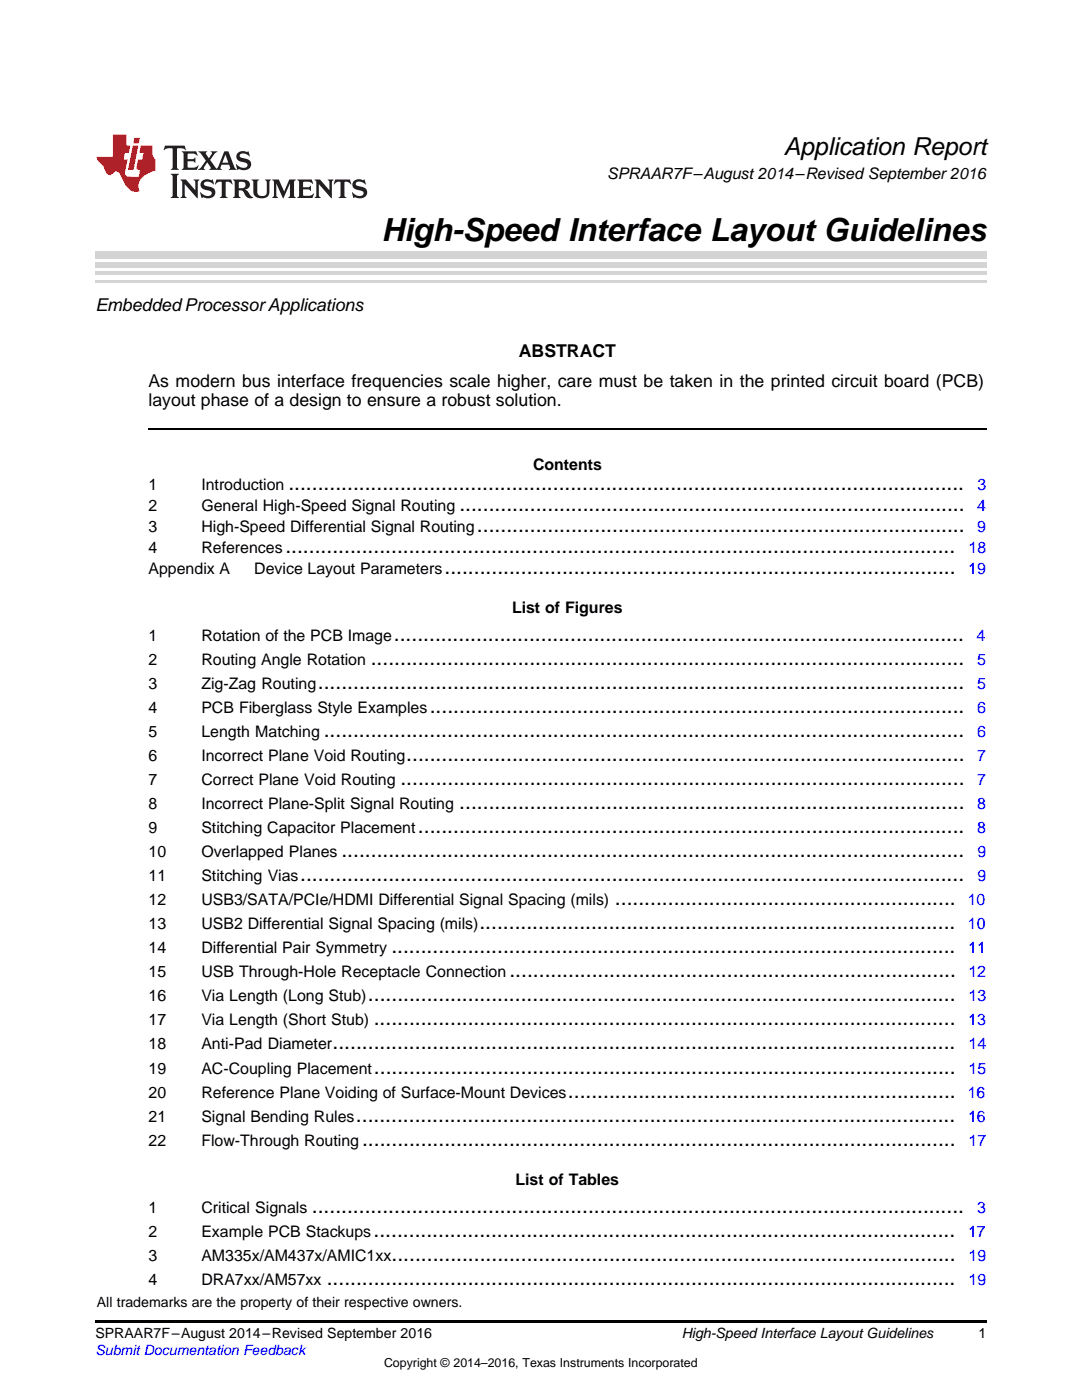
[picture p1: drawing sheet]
<svg xmlns="http://www.w3.org/2000/svg" width="216mm" height="279mm" viewBox="0 0 216 279" stroke-linecap="round" stroke-linejoin="round" font-family="sans-serif">
<defs><g id="words">
<text font-size="6.3" x="76.1" y="48">High-Speed Interface Layout Guidelines</text>
<text font-size="4.9" x="156.4" y="30.9">Application Report</text>
<g font-size="4.2">
<text x="57.5" y="97.8">...................................................................................................................</text>
<text x="91.7" y="102">......................................................................................</text>
<text x="95.2" y="106.2">...................................................................................</text>
<text x="56.9" y="110.3">..................................................................................................................</text>
<text x="88.7" y="114.5">.......................................................................................</text>
<text x="78.6" y="127.9">.................................................................................................</text>
<text x="63.4" y="137.5">..............................................................................................................</text>
<text x="74" y="132.7">.....................................................................................................</text>
<text x="85.8" y="142.3">...........................................................................................</text>
<text x="64.6" y="147.1">.............................................................................................................</text>
<text x="81.1" y="151.9">...............................................................................................</text>
<text x="79.9" y="156.7">................................................................................................</text>
<text x="91.6" y="161.5">......................................................................................</text>
<text x="83.4" y="166.3">.............................................................................................</text>
<text x="68.1" y="171.1">..........................................................................................................</text>
<text x="59.9" y="175.9">.................................................................................................................</text>
<text x="95.7" y="185.5">.................................................................................</text>
<text x="122.7" y="180.7">..........................................................</text>
<text x="78.1" y="190.3">................................................................................................</text>
<text x="101.6" y="195.1">............................................................................</text>
<text x="73.4" y="199.8">....................................................................................................</text>
<text x="66.4" y="209.4">..........................................................................................................</text>
<text x="74.6" y="204.6">...................................................................................................</text>
<text x="74.6" y="214.2">...................................................................................................</text>
<text x="113.3" y="219">..................................................................</text>
<text x="71" y="223.8">......................................................................................................</text>
<text x="72.3" y="228.6">.....................................................................................................</text>
<text x="62.2" y="242">...............................................................................................................</text>
<text x="74.5" y="246.8">...................................................................................................</text>
<text x="78.1" y="251.6">................................................................................................</text>
<text x="65.2" y="256.4">...........................................................................................................</text>
</g>
<g font-size="3.5">
<text x="19" y="62.1">EmbeddedProcessorApplications</text>
<text x="103.5" y="71.2">ABSTRACT</text>
<text x="29.6" y="77.2">As modern bus interface frequencies scale higher, care must be taken in the printed circuit board (PCB)</text>
<text x="29.6" y="81">layout phase of a design to ensure a robust solution.</text>
</g>
<g font-size="3.2">
<text x="121.1" y="35.7">SPRAAR7F–August 2014–Revised September 2016</text>
<text x="106.4" y="93.8">Contents</text>
<text x="29.6" y="97.8">1</text>
<text x="29.6" y="102">2</text>
<text x="40.2" y="97.8">Introduction</text>
<text x="40.2" y="102">General High-Speed Signal Routing</text>
<text x="29.6" y="106.2">3</text>
<text x="40.2" y="106.2">High-Speed Differential Signal Routing</text>
<text x="29.6" y="110.3">4</text>
<text x="40.2" y="110.3">References</text>
<text x="29.6" y="114.5">Appendix A</text>
<text x="50.7" y="114.5">Device Layout Parameters</text>
<text x="102.2" y="122.3">List of Figures</text>
<text x="29.6" y="127.9">1</text>
<text x="40.2" y="127.9">Rotation of the PCB Image</text>
<text x="29.6" y="132.7">2</text>
<text x="29.6" y="137.5">3</text>
<text x="40.2" y="132.7">Routing Angle Rotation</text>
<text x="40.2" y="137.5">Zig-Zag Routing</text>
<text x="29.6" y="142.3">4</text>
<text x="40.2" y="142.3">PCB Fiberglass Style Examples</text>
<text x="29.6" y="147.1">5</text>
<text x="40.2" y="147.1">Length Matching</text>
<text x="29.6" y="151.9">6</text>
<text x="40.2" y="151.9">Incorrect Plane Void Routing</text>
<text x="29.6" y="156.7">7</text>
<text x="29.6" y="161.5">8</text>
<text x="40.2" y="156.7">Correct Plane Void Routing</text>
<text x="40.2" y="161.5">Incorrect Plane-Split Signal Routing</text>
<text x="29.6" y="166.3">9</text>
<text x="40.2" y="166.3">Stitching Capacitor Placement</text>
<text x="29.6" y="171.1">10</text>
<text x="40.2" y="171.1">Overlapped Planes</text>
<text x="29.6" y="175.9">11</text>
<text x="40.2" y="175.9">Stitching Vias</text>
<text x="29.6" y="180.7">12</text>
<text x="29.6" y="185.5">13</text>
<text x="40.2" y="180.7">USB3/SATA/PCIe/HDMI Differential Signal Spacing (mils)</text>
<text x="40.2" y="185.5">USB2 Differential Signal Spacing (mils)</text>
<text x="29.6" y="190.3">14</text>
<text x="40.2" y="190.3">Differential Pair Symmetry</text>
<text x="29.6" y="195.1">15</text>
<text x="40.2" y="195.1">USB Through-Hole Receptacle Connection</text>
<text x="29.6" y="199.8">16</text>
<text x="40.2" y="199.8">Via Length (Long Stub)</text>
<text x="29.6" y="204.6">17</text>
<text x="29.6" y="209.4">18</text>
<text x="40.2" y="204.6">Via Length (Short Stub)</text>
<text x="40.2" y="209.4">Anti-Pad Diameter</text>
<text x="29.6" y="214.2">19</text>
<text x="40.2" y="214.2">AC-Coupling Placement</text>
<text x="29.6" y="219">20</text>
<text x="40.2" y="219">Reference Plane Voiding of Surface-Mount Devices</text>
<text x="29.6" y="223.8">21</text>
<text x="40.2" y="223.8">Signal Bending Rules</text>
<text x="29.6" y="228.6">22</text>
<text x="40.2" y="228.6">Flow-Through Routing</text>
<text x="102.9" y="236.5">List of Tables</text>
<text x="29.6" y="242">1</text>
<text x="40.2" y="242">Critical Signals</text>
<text x="29.6" y="246.8">2</text>
<text x="29.6" y="251.6">3</text>
<text x="40.2" y="246.8">Example PCB Stackups</text>
<text x="40.2" y="251.6">AM335x/AM437x/AMIC1xx</text>
<text x="29.6" y="256.4">4</text>
<text x="40.2" y="256.4">DRA7xx/AM57xx</text>
</g>
<g font-size="3.2" fill="#00f">
<text x="195" y="102">4</text>
<text x="195" y="97.8">3</text>
<text x="195" y="106.2">9</text>
<text x="193.3" y="110.3">18</text>
<text x="193.2" y="114.5">19</text>
<text x="194.9" y="127.9">4</text>
<text x="195" y="132.7">5</text>
<text x="195" y="137.5">5</text>
<text x="195" y="142.3">6</text>
<text x="195" y="147.1">6</text>
<text x="195" y="151.9">7</text>
<text x="195" y="161.5">8</text>
<text x="195" y="156.7">7</text>
<text x="195" y="166.3">8</text>
<text x="195" y="171.1">9</text>
<text x="195" y="175.9">9</text>
<text x="193.1" y="180.7">10</text>
<text x="193.1" y="185.5">10</text>
<text x="193.2" y="190.3">11</text>
<text x="193.2" y="195.1">12</text>
<text x="193.3" y="199.8">13</text>
<text x="193.2" y="204.6">13</text>
<text x="193.3" y="209.4">14</text>
<text x="193.3" y="214.2">15</text>
<text x="193.1" y="219">16</text>
<text x="193.2" y="223.8">16</text>
<text x="193.3" y="228.6">17</text>
<text x="195" y="242">3</text>
<text x="193.2" y="246.8">17</text>
<text x="193.3" y="251.6">19</text>
<text x="193.3" y="256.4">19</text>
</g>
<g font-size="2.8">
<text x="19.3" y="260.9">All trademarks are the property of their respective owners.</text>
<text x="19" y="267.1">SPRAAR7F–August 2014–Revised September 2016</text>
<text x="136" y="267.1">High-Speed Interface Layout Guidelines</text>
<text x="195.3" y="267">1</text>
</g>
<text font-size="2.8" fill="#00f" x="19" y="270.4">Submit Documentation Feedback</text>
<text font-size="2.5" x="76.6" y="272.7">Copyright © 2014–2016, Texas Instruments Incorporated</text>
</g></defs>
<path d="M19 263.5h177.8v.6h-177.8z" fill="#000"/>
<path d="M29.6 85.5h167.2" fill="none" stroke="#000" stroke-width=".35"/>
<path d="M19 56.1h177.8" fill="none" stroke="#d4d4d4" stroke-width=".42"/>
<g fill="#d4d4d4">
<path d="M19 54.2h177.8v.7h-177.8z"/>
<path d="M19 52.4h177.8v1h-177.8z"/>
<path d="M19 50.3h177.8v1.4h-177.8z"/>
</g>
<path d="M32.9 29.1l-.3 .9h.1a1.64 1.64 0 0 1 1.7-.3l.1 3.6-.4 .6h1.6l-.4-.6v-3.5v-.1l.4-.1a1.36 1.36 0 0 1 1.3 .4h.1l-.3-.9zM36.3 30.2l.3 .3v.3v2.5v.3l-.3 .3h3l.3-.9h-.1a1.87 1.87 0 0 1-2 .4l-.1-1.2h1.2l.4 .3v-1.1l-.4 .3-1.2 .1 .1-1.1 .2-.1a1.66 1.66 0 0 1 1.7 .5l.1-.1-.3-.8zM39.6 30.2l1.5 1.9-.9 1.2-.7 .6h1.4l-.3-.3 .7-1.2 .8 1.2-.3 .3h2.5l-.3-.3 .2-.7h1.5l.2 .6-.3 .4h1.6l-.4-.5-1.2-3.2h-.8l-1.2 2.9-.4 .6-1.3-1.8 .9-1.1 .6-.6h-1.4l.3 .3-.6 1.1-.6-1 .2-.4zM45 30.8l.6 1.7h-1.2zM47.4 30.6a1.04 1.04 0 0 0-.2 1.1 1.04 1.04 0 0 0 1 .6l1 .2a.5 .5 0 0 1 .2 .6 .5 .5 0 0 1-.5 .4 1.76 1.76 0 0 1-1.7-.8l-.1 .1 .3 1.1 .2-.1a2.54 2.54 0 0 0 2.2-.3 1.12 1.12 0 0 0 .2-1.2 1.12 1.12 0 0 0-1-.6l-1-.3a.4 .4 0 0 1-.2-.4 .4 .4 0 0 1 .4-.3 1.6 1.6 0 0 1 1.6 .5h.1l-.3-1-.3 .2-.2-.1a1.62 1.62 0 0 0-1.7 .3zM34.1 34.7l.3 .3 .1 .3v3.6l-.1 .3-.3 .3h1.6l-.3-.3-.1-.3v-3.6l.1-.3 .3-.3zM36 35.8l.4 .6v2.5l-.1 .3-.3 .3h1.2l-.3-.6v-2.1l2.6 2.8v-3.2l.3-.6h-1.2l.3 .4 .1 1.7-1.9-2.1zM40.3 36.2a1.04 1.04 0 0 0-.2 1.1 1.04 1.04 0 0 0 .9 .6l1 .3a.5 .5 0 0 1 .2 .5 .5 .5 0 0 1-.4 .4 1.76 1.76 0 0 1-1.8-.7h-.1l.3 1.1 .2-.1a2.55 2.55 0 0 0 2.3-.3 1.12 1.12 0 0 0 .2-1.2 1.12 1.12 0 0 0-1-.6l-1-.3a.41 .41 0 0 1-.2-.4 .41 .41 0 0 1 .4-.3 1.6 1.6 0 0 1 1.5 .5h.1l-.3-1-.2 .2-.2-.1a1.64 1.64 0 0 0-1.7 .3zM43.2 35.8l-.3 1h.1a.95 .95 0 0 1 1.2-.5v2.6v.3l-.4 .3h1.6l-.3-.3-.1-.3v-2.4l.3-.2a1.02 1.02 0 0 1 1 .5h.1l-.3-1zM46.5 35.8l.3 .4v.2v2.5v.3l-.3 .3h1.5l-.3-.3-.1-1.2a.9 .9 0 0 1 1.2 .8 1.07 1.07 0 0 0 1.7 .6 1.97 1.97 0 0 1-1.1-1.3l-.5-.3a.98 .98 0 0 0 1-1 .98 .98 0 0 0-1-.9zM47.7 36.3h.2a.81 .81 0 0 1 1.1 .6 .64 .64 0 0 1-.7 .7h-.7zM50.2 35.8l.3 .4 .1 .2v1.9a1.59 1.59 0 0 0 2.1 1.2 1.15 1.15 0 0 0 1.1-1.2v-2.1l.3-.4h-1.2l.3 .6v1.9a.97 .97 0 0 1-.7 .9 .97 .97 0 0 1-1.1-.6l-.1-2.2 .1-.2 .3-.4zM54.3 35.8l.3 .4 .1 .2v2.5l-.4 .6h1.2l-.4-.6v-2.3l1.4 3 1.4-3v2.3l-.4 .6h1.5l-.3-.3v-.3v-2.5v-.2l.3-.4h-1.3l-1 2.4-1.1-2.4zM59.3 35.8l.3 .4 .1 .2v2.5l-.1 .3-.3 .3h3l.4-.8-.1-.1a1.88 1.88 0 0 1-2.1 .4v-1.2h1.2l.3 .3v-1l-.3 .2-1.2 .1v-1l.3-.1a1.66 1.66 0 0 1 1.6 .4h.1l-.3-.9zM62.8 35.8l.3 .6v2.5v.3l-.3 .3h1.2l-.4-.6v-2.1l2.6 2.8v-3.2l.3-.6h-1.1l.3 .4v1.7l-1.8-2.1zM66.9 35.8l-.3 1h.1a.95 .95 0 0 1 1.2-.5v2.6v.3l-.4 .3h1.6l-.3-.3-.1-.3v-2.4l.3-.2a1.02 1.02 0 0 1 1 .5h.1l-.3-1zM70.6 36.2a1.04 1.04 0 0 0-.2 1.1 1.04 1.04 0 0 0 .9 .6l1 .3a.5 .5 0 0 1 .2 .5 .5 .5 0 0 1-.4 .4 1.75 1.75 0 0 1-1.8-.7h-.1l.3 1.1 .2-.1a2.56 2.56 0 0 0 2.3-.3 1.12 1.12 0 0 0 .2-1.2 1.12 1.12 0 0 0-1-.6l-1-.3a.4 .4 0 0 1-.2-.4 .4 .4 0 0 1 .4-.3 1.6 1.6 0 0 1 1.5 .5h.1l-.3-1-.2 .2-.2-.1a1.64 1.64 0 0 0-1.7 .3z" fill="#231f20"/>
<path d="M22.5 26.9v4.4h-3.2a2.57 2.57 0 0 0 1.2 1.7l.4 .8a1.22 1.22 0 0 0 1.3 1.1l.2-.2a.9 .9 0 0 1 1-.5 .9 .9 0 0 1 .7 .9l.5 1.1a2.58 2.58 0 0 0 3.3 1.9 2.35 2.35 0 0 1 .9-3.1l1.1-.6 1.1-.3v-2.3a1.45 1.45 0 0 1-.6-1.3v-1.5h-2.3l-.3 1.5h.8l-.2 1.3h-.9l-.3 1.6 .1 .4 .7 .1-.3 1.4h-1.1a1.52 1.52 0 0 1-1.7-.6l.6-2.9h-.8l.2-1.3h.8l.3-1.5h-.7v-2.1zM26.5 29l-1 4.9h1.2l.9-4.9zM26.8 27.5l-.2 1.1h1.1l.2-1.1z" fill="#ee1d23"/>
<use href="#words"/>
</svg>
